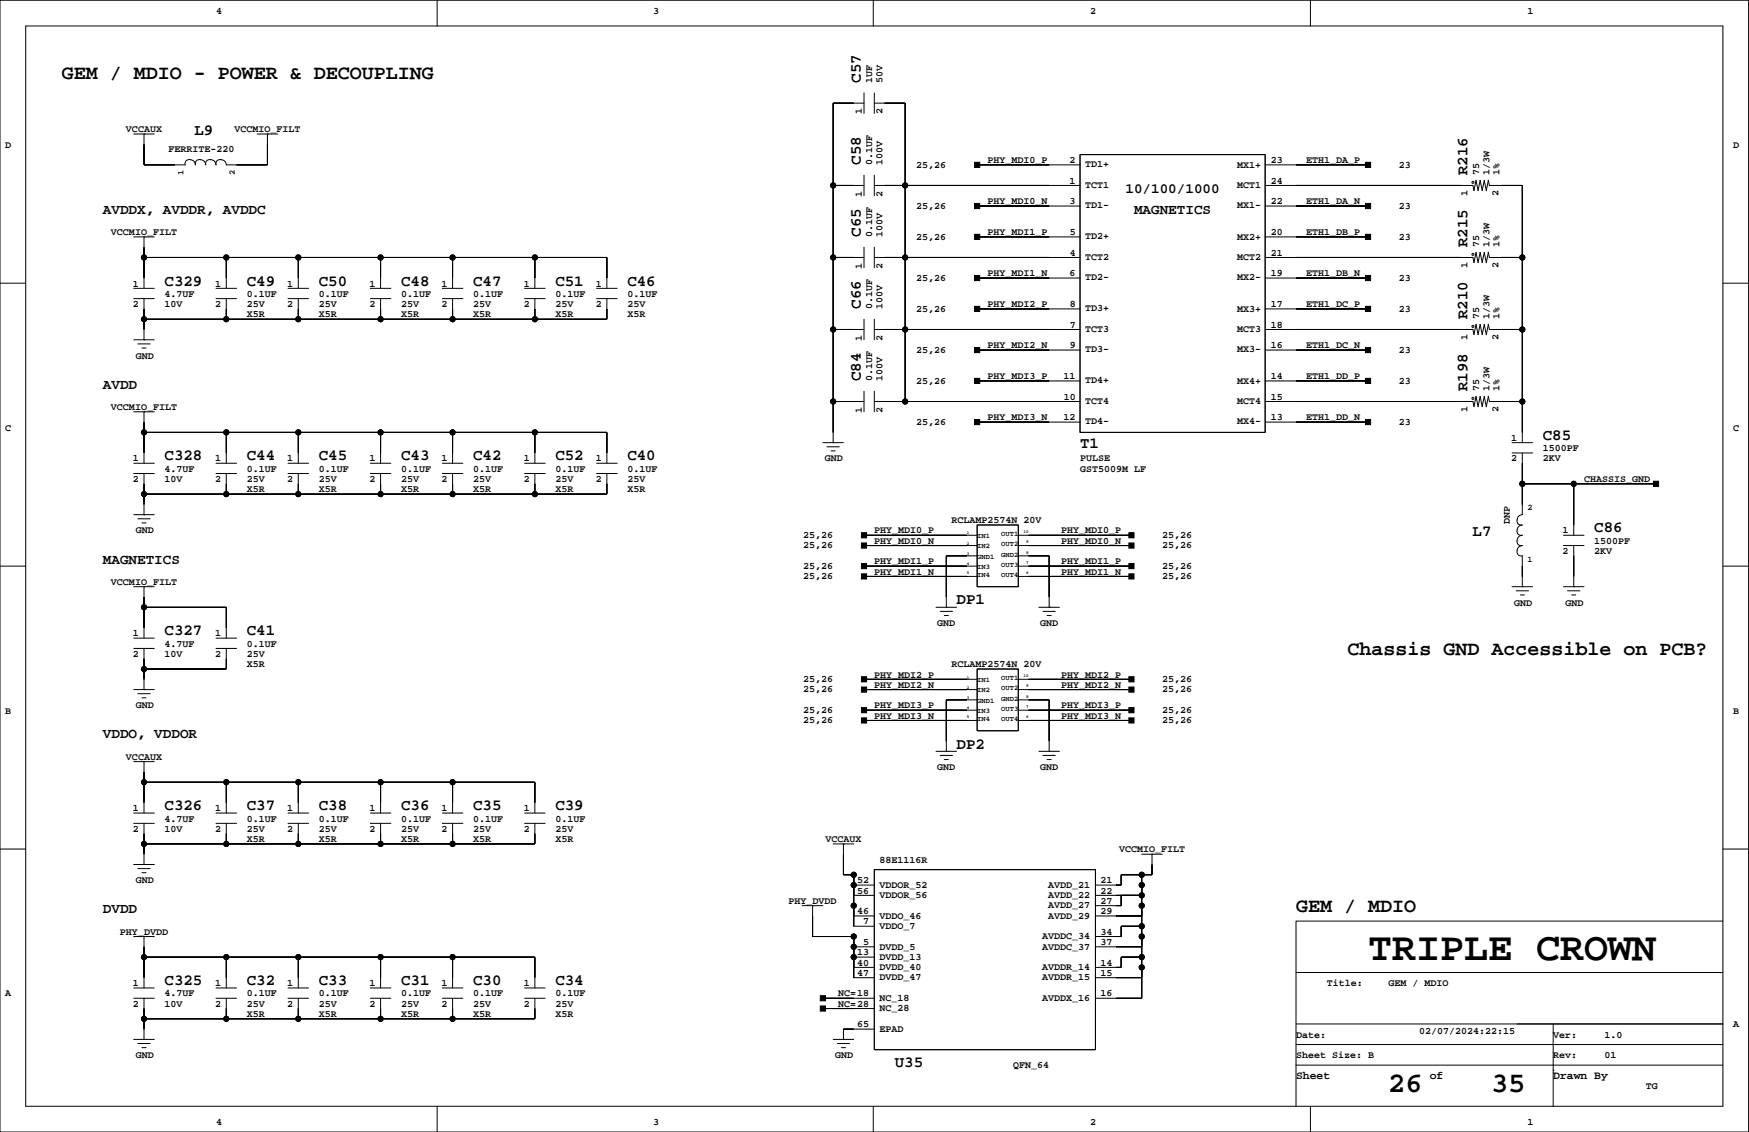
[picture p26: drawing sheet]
<svg xmlns="http://www.w3.org/2000/svg" width="432mm" height="279mm" viewBox="0 0 432 279" stroke-linecap="round" stroke-linejoin="round" font-family="sans-serif">
<defs><g id="words">
<text font-size="9.9" x="337.7" y="237">TRIPLE CROWN</text>
<g font-size="7.1">
<text x="342.7" y="269.5">26</text>
<text x="368.1" y="269.5">35</text>
</g>
<g font-size="4.9">
<text x="15.2" y="19.5">GEM / MDIO - POWER &amp; DECOUPLING</text>
<text x="332.7" y="161.7">Chassis GND Accessible on PCB?</text>
<text x="320" y="225.2">GEM / MDIO</text>
</g>
<g font-size="3.9">
<text x="212.5" y="20.4" transform="rotate(-90 212.5 20.4)">C57</text>
<text x="48" y="33.4">L9</text>
<text x="212.5" y="40.7" transform="rotate(-90 212.5 40.7)">C58</text>
<text x="362.3" y="43.2" transform="rotate(-90 362.3 43.2)">R216</text>
<text x="212.5" y="58.5" transform="rotate(-90 212.5 58.5)">C65</text>
<text x="362.3" y="61" transform="rotate(-90 362.3 61)">R215</text>
<text x="40.6" y="70.5">C329</text>
<text x="60.9" y="70.5">C49</text>
<text x="78.7" y="70.5">C50</text>
<text x="99" y="70.5">C48</text>
<text x="116.8" y="70.5">C47</text>
<text x="137.1" y="70.5">C51</text>
<text x="154.9" y="70.5">C46</text>
<text x="212.5" y="76.2" transform="rotate(-90 212.5 76.2)">C66</text>
<text x="362.3" y="78.8" transform="rotate(-90 362.3 78.8)">R210</text>
<text x="212.5" y="94" transform="rotate(-90 212.5 94)">C84</text>
<text x="362.3" y="96.6" transform="rotate(-90 362.3 96.6)">R198</text>
<text x="40.6" y="113.6">C328</text>
<text x="60.9" y="113.6">C44</text>
<text x="78.7" y="113.6">C45</text>
<text x="99" y="113.6">C43</text>
<text x="116.8" y="113.6">C42</text>
<text x="137.1" y="113.6">C52</text>
<text x="154.9" y="113.6">C40</text>
<text x="266.6" y="110.6">T1</text>
<text x="380.9" y="108.6">C85</text>
<text x="393.6" y="131.4">C86</text>
<text x="363.6" y="132.3">L7</text>
<text x="236.2" y="149.2">DP1</text>
<text x="40.6" y="156.8">C327</text>
<text x="60.9" y="156.8">C41</text>
<text x="236.2" y="184.8">DP2</text>
<text x="40.6" y="200">C326</text>
<text x="60.9" y="200">C37</text>
<text x="78.7" y="200">C38</text>
<text x="99" y="200">C36</text>
<text x="116.8" y="200">C35</text>
<text x="137.1" y="200">C39</text>
<text x="40.6" y="243.2">C325</text>
<text x="60.9" y="243.2">C32</text>
<text x="78.7" y="243.2">C33</text>
<text x="99" y="243.2">C31</text>
<text x="116.8" y="243.2">C30</text>
<text x="137.1" y="243.2">C34</text>
<text x="220.9" y="263.5">U35</text>
</g>
<g font-size="3.5">
<text x="277.9" y="47.7">10/100/1000</text>
<text x="25.4" y="52.8">AVDDX, AVDDR, AVDDC</text>
<text x="280" y="52.8">MAGNETICS</text>
<text x="25.4" y="95.9">AVDD</text>
<text x="25.4" y="139.1">MAGNETICS</text>
<text x="25.4" y="182.3">VDDO, VDDOR</text>
<text x="25.4" y="225.4">DVDD</text>
</g>
<g font-size="2.8">
<text x="320" y="266.2">Sheet</text>
<text x="353" y="266.2">of</text>
<text x="383.5" y="266.2">Drawn By</text>
</g>
<g font-size="2.5">
<text x="53.3" y="3.4">4</text>
<text x="161.3" y="3.4">3</text>
<text x="269.2" y="3.4">2</text>
<text x="377.1" y="3.4">1</text>
<text x="215.3" y="20.4" transform="rotate(-90 215.3 20.4)">1UF</text>
<text x="217.9" y="20.4" transform="rotate(-90 217.9 20.4)">50V</text>
<text x="212.8" y="28.2" transform="rotate(-90 212.8 28.2)">1</text>
<text x="217.9" y="28.2" transform="rotate(-90 217.9 28.2)">2</text>
<text x="31.1" y="32.6">VCCAUX</text>
<text x="57.9" y="32.6">VCCMIO_FILT</text>
<text x="1.3" y="36.4">D</text>
<text x="41.6" y="37.6">FERRITE-220</text>
<text x="215.3" y="40.7" transform="rotate(-90 215.3 40.7)">0.1UF</text>
<text x="217.9" y="40.7" transform="rotate(-90 217.9 40.7)">100V</text>
<text x="226.2" y="41.4">25,26</text>
<text x="243.8" y="40.3">PHY_MDI0_P</text>
<text x="264.1" y="40.3">2</text>
<text x="267.9" y="41.3">TD1+</text>
<text x="305.5" y="41.4">MX1+</text>
<text x="313.7" y="40.3">23</text>
<text x="322.5" y="40.3">ETH1_DA_P</text>
<text x="345.4" y="41.4">23</text>
<text x="427.9" y="36.4">D</text>
<text x="264.1" y="45.3">1</text>
<text x="267.9" y="46.3">TCT1</text>
<text x="305.5" y="46.5">MCT1</text>
<text x="313.7" y="45.3">24</text>
<text x="365.2" y="43.2" transform="rotate(-90 365.2 43.2)">75</text>
<text x="367.7" y="43.2" transform="rotate(-90 367.7 43.2)">1/3W</text>
<text x="370.2" y="43.2" transform="rotate(-90 370.2 43.2)">1%</text>
<text x="212.8" y="48.5" transform="rotate(-90 212.8 48.5)">1</text>
<text x="217.9" y="48.5" transform="rotate(-90 217.9 48.5)">2</text>
<text x="226.2" y="51.5">25,26</text>
<text x="243.8" y="50.4">PHY_MDI0_N</text>
<text x="264.1" y="50.4">3</text>
<text x="267.9" y="51.4">TD1-</text>
<text x="305.5" y="51.4">MX1-</text>
<text x="313.7" y="50.4">22</text>
<text x="322.5" y="50.4">ETH1_DA_N</text>
<text x="345.4" y="51.5">23</text>
<text x="362.3" y="48.3" transform="rotate(-90 362.3 48.3)">1</text>
<text x="369.9" y="48.3" transform="rotate(-90 369.9 48.3)">2</text>
<text x="27.4" y="58">VCCMIO_FILT</text>
<text x="215.3" y="58.5" transform="rotate(-90 215.3 58.5)">0.1UF</text>
<text x="217.9" y="58.5" transform="rotate(-90 217.9 58.5)">100V</text>
<text x="226.2" y="59.2">25,26</text>
<text x="243.8" y="58">PHY_MDI1_P</text>
<text x="264.1" y="58">5</text>
<text x="267.9" y="59">TD2+</text>
<text x="305.5" y="59.2">MX2+</text>
<text x="313.7" y="58">20</text>
<text x="322.5" y="58">ETH1_DB_P</text>
<text x="345.4" y="59.2">23</text>
<text x="264.1" y="63.1">4</text>
<text x="267.9" y="64.1">TCT2</text>
<text x="305.5" y="64.2">MCT2</text>
<text x="313.7" y="63.1">21</text>
<text x="365.2" y="61" transform="rotate(-90 365.2 61)">75</text>
<text x="367.7" y="61" transform="rotate(-90 367.7 61)">1/3W</text>
<text x="370.2" y="61" transform="rotate(-90 370.2 61)">1%</text>
<text x="32.8" y="70.7">1</text>
<text x="53.1" y="70.7">1</text>
<text x="70.9" y="70.7">1</text>
<text x="91.2" y="70.7">1</text>
<text x="109" y="70.7">1</text>
<text x="129.3" y="70.7">1</text>
<text x="147.1" y="70.7">1</text>
<text x="212.8" y="66.3" transform="rotate(-90 212.8 66.3)">1</text>
<text x="217.9" y="66.3" transform="rotate(-90 217.9 66.3)">2</text>
<text x="226.2" y="69.3">25,26</text>
<text x="243.8" y="68.2">PHY_MDI1_N</text>
<text x="264.1" y="68.2">6</text>
<text x="267.9" y="69.2">TD2-</text>
<text x="305.5" y="69.2">MX2-</text>
<text x="313.7" y="68.2">19</text>
<text x="322.5" y="68.2">ETH1_DB_N</text>
<text x="345.4" y="69.3">23</text>
<text x="362.3" y="66.1" transform="rotate(-90 362.3 66.1)">1</text>
<text x="369.9" y="66.1" transform="rotate(-90 369.9 66.1)">2</text>
<text x="32.8" y="75.8">2</text>
<text x="40.6" y="73.3">4.7UF</text>
<text x="40.6" y="75.8">10V</text>
<text x="53.1" y="75.8">2</text>
<text x="60.9" y="73.3">0.1UF</text>
<text x="60.9" y="75.8">25V</text>
<text x="70.9" y="75.8">2</text>
<text x="78.7" y="73.3">0.1UF</text>
<text x="78.7" y="75.8">25V</text>
<text x="91.2" y="75.8">2</text>
<text x="99" y="73.3">0.1UF</text>
<text x="99" y="75.8">25V</text>
<text x="109" y="75.8">2</text>
<text x="116.8" y="73.3">0.1UF</text>
<text x="116.8" y="75.8">25V</text>
<text x="129.3" y="75.8">2</text>
<text x="137.1" y="73.3">0.1UF</text>
<text x="137.1" y="75.8">25V</text>
<text x="147.1" y="75.8">2</text>
<text x="154.9" y="73.3">0.1UF</text>
<text x="154.9" y="75.8">25V</text>
<text x="215.3" y="76.2" transform="rotate(-90 215.3 76.2)">0.1UF</text>
<text x="217.9" y="76.2" transform="rotate(-90 217.9 76.2)">100V</text>
<text x="226.2" y="76.9">25,26</text>
<text x="243.8" y="75.8">PHY_MDI2_P</text>
<text x="264.1" y="75.8">8</text>
<text x="267.9" y="76.8">TD3+</text>
<text x="305.5" y="76.9">MX3+</text>
<text x="313.7" y="75.8">17</text>
<text x="322.5" y="75.8">ETH1_DC_P</text>
<text x="345.4" y="76.9">23</text>
<text x="60.9" y="78.3">X5R</text>
<text x="78.7" y="78.3">X5R</text>
<text x="99" y="78.3">X5R</text>
<text x="116.8" y="78.3">X5R</text>
<text x="137.1" y="78.3">X5R</text>
<text x="154.9" y="78.3">X5R</text>
<text x="264.1" y="80.9">7</text>
<text x="267.9" y="81.9">TCT3</text>
<text x="305.5" y="82">MCT3</text>
<text x="313.7" y="80.9">18</text>
<text x="362.3" y="83.9" transform="rotate(-90 362.3 83.9)">1</text>
<text x="365.2" y="78.8" transform="rotate(-90 365.2 78.8)">75</text>
<text x="367.7" y="78.8" transform="rotate(-90 367.7 78.8)">1/3W</text>
<text x="369.9" y="83.9" transform="rotate(-90 369.9 83.9)">2</text>
<text x="370.2" y="78.8" transform="rotate(-90 370.2 78.8)">1%</text>
<text x="33.5" y="88.5">GND</text>
<text x="212.8" y="84.1" transform="rotate(-90 212.8 84.1)">1</text>
<text x="217.9" y="84.1" transform="rotate(-90 217.9 84.1)">2</text>
<text x="226.2" y="87.1">25,26</text>
<text x="243.8" y="86">PHY_MDI2_N</text>
<text x="264.1" y="86">9</text>
<text x="267.9" y="87">TD3-</text>
<text x="305.5" y="87">MX3-</text>
<text x="313.7" y="86">16</text>
<text x="322.5" y="86">ETH1_DC_N</text>
<text x="345.4" y="87.1">23</text>
<text x="215.3" y="94" transform="rotate(-90 215.3 94)">0.1UF</text>
<text x="217.9" y="94" transform="rotate(-90 217.9 94)">100V</text>
<text x="226.2" y="94.7">25,26</text>
<text x="243.8" y="93.6">PHY_MDI3_P</text>
<text x="262.6" y="93.6">11</text>
<text x="267.9" y="94.6">TD4+</text>
<text x="305.5" y="94.7">MX4+</text>
<text x="313.7" y="93.6">14</text>
<text x="322.5" y="93.6">ETH1_DD_P</text>
<text x="345.4" y="94.7">23</text>
<text x="27.4" y="101.2">VCCMIO_FILT</text>
<text x="212.8" y="101.9" transform="rotate(-90 212.8 101.9)">1</text>
<text x="217.9" y="101.9" transform="rotate(-90 217.9 101.9)">2</text>
<text x="262.6" y="98.7">10</text>
<text x="267.9" y="99.7">TCT4</text>
<text x="305.5" y="99.8">MCT4</text>
<text x="313.7" y="98.7">15</text>
<text x="362.3" y="101.6" transform="rotate(-90 362.3 101.6)">1</text>
<text x="365.2" y="96.6" transform="rotate(-90 365.2 96.6)">75</text>
<text x="367.7" y="96.6" transform="rotate(-90 367.7 96.6)">1/3W</text>
<text x="369.9" y="101.6" transform="rotate(-90 369.9 101.6)">2</text>
<text x="370.2" y="96.6" transform="rotate(-90 370.2 96.6)">1%</text>
<text x="1.3" y="106.3">C</text>
<text x="226.2" y="104.9">25,26</text>
<text x="243.8" y="103.7">PHY_MDI3_N</text>
<text x="262.6" y="103.7">12</text>
<text x="267.9" y="104.8">TD4-</text>
<text x="305.5" y="104.7">MX4-</text>
<text x="313.7" y="103.7">13</text>
<text x="322.5" y="103.7">ETH1_DD_N</text>
<text x="345.4" y="104.9">23</text>
<text x="427.9" y="106.3">C</text>
<text x="32.8" y="113.9">1</text>
<text x="53.1" y="113.9">1</text>
<text x="70.9" y="113.9">1</text>
<text x="91.2" y="113.9">1</text>
<text x="109" y="113.9">1</text>
<text x="129.3" y="113.9">1</text>
<text x="147.1" y="113.9">1</text>
<text x="203.7" y="113.9">GND</text>
<text x="266.6" y="113.9">PULSE</text>
<text x="373.1" y="113.9">2</text>
<text x="373.1" y="108.8">1</text>
<text x="380.9" y="111.4">1500PF</text>
<text x="380.9" y="113.9">2KV</text>
<text x="32.8" y="119">2</text>
<text x="40.6" y="116.4">4.7UF</text>
<text x="40.6" y="119">10V</text>
<text x="53.1" y="119">2</text>
<text x="60.9" y="116.4">0.1UF</text>
<text x="60.9" y="119">25V</text>
<text x="70.9" y="119">2</text>
<text x="78.7" y="116.4">0.1UF</text>
<text x="78.7" y="119">25V</text>
<text x="91.2" y="119">2</text>
<text x="99" y="116.4">0.1UF</text>
<text x="99" y="119">25V</text>
<text x="109" y="119">2</text>
<text x="116.8" y="116.4">0.1UF</text>
<text x="116.8" y="119">25V</text>
<text x="129.3" y="119">2</text>
<text x="137.1" y="116.4">0.1UF</text>
<text x="137.1" y="119">25V</text>
<text x="147.1" y="119">2</text>
<text x="154.9" y="116.4">0.1UF</text>
<text x="154.9" y="119">25V</text>
<text x="266.6" y="116.4">GST5009M LF</text>
<text x="391.1" y="119">CHASSIS_GND</text>
<text x="60.9" y="121.5">X5R</text>
<text x="78.7" y="121.5">X5R</text>
<text x="99" y="121.5">X5R</text>
<text x="116.8" y="121.5">X5R</text>
<text x="137.1" y="121.5">X5R</text>
<text x="154.9" y="121.5">X5R</text>
<text x="33.5" y="131.7">GND</text>
<text x="215.9" y="131.7">PHY_MDI0_P</text>
<text x="234.9" y="129.1">RCLAMP2574N 20V</text>
<text x="262" y="131.7">PHY_MDI0_P</text>
<text x="372.7" y="129.4" transform="rotate(-90 372.7 129.4)">DNP</text>
<text x="385.8" y="131.7">1</text>
<text x="198.3" y="135.3">25,26</text>
<text x="198.3" y="132.8">25,26</text>
<text x="215.9" y="134.2">PHY_MDI0_N</text>
<text x="262" y="134.2">PHY_MDI0_N</text>
<text x="287" y="135.3">25,26</text>
<text x="287" y="132.8">25,26</text>
<text x="385.8" y="136.8">2</text>
<text x="393.6" y="134.2">1500PF</text>
<text x="393.6" y="136.8">2KV</text>
<text x="198.3" y="143">25,26</text>
<text x="198.3" y="140.4">25,26</text>
<text x="215.9" y="141.8">PHY_MDI1_N</text>
<text x="215.9" y="139.3">PHY_MDI1_P</text>
<text x="262" y="141.8">PHY_MDI1_N</text>
<text x="262" y="139.3">PHY_MDI1_P</text>
<text x="287" y="143">25,26</text>
<text x="287" y="140.4">25,26</text>
<text x="27.4" y="144.4">VCCMIO_FILT</text>
<text x="373.8" y="149.4">GND</text>
<text x="386.5" y="149.4">GND</text>
<text x="231.4" y="154.5">GND</text>
<text x="256.8" y="154.5">GND</text>
<text x="32.8" y="157.1">1</text>
<text x="40.6" y="159.6">4.7UF</text>
<text x="53.1" y="157.1">1</text>
<text x="60.9" y="159.6">0.1UF</text>
<text x="32.8" y="162.1">2</text>
<text x="40.6" y="162.1">10V</text>
<text x="53.1" y="162.1">2</text>
<text x="60.9" y="164.7">X5R</text>
<text x="60.9" y="162.1">25V</text>
<text x="215.9" y="167.2">PHY_MDI2_P</text>
<text x="234.9" y="164.7">RCLAMP2574N 20V</text>
<text x="262" y="167.2">PHY_MDI2_P</text>
<text x="198.3" y="170.9">25,26</text>
<text x="198.3" y="168.4">25,26</text>
<text x="215.9" y="169.8">PHY_MDI2_N</text>
<text x="262" y="169.8">PHY_MDI2_N</text>
<text x="287" y="170.9">25,26</text>
<text x="287" y="168.4">25,26</text>
<text x="1.3" y="176.1">B</text>
<text x="33.5" y="174.8">GND</text>
<text x="198.3" y="178.5">25,26</text>
<text x="198.3" y="176">25,26</text>
<text x="215.9" y="177.4">PHY_MDI3_N</text>
<text x="215.9" y="174.8">PHY_MDI3_P</text>
<text x="262" y="177.4">PHY_MDI3_N</text>
<text x="262" y="174.8">PHY_MDI3_P</text>
<text x="287" y="178.5">25,26</text>
<text x="287" y="176">25,26</text>
<text x="427.9" y="176.1">B</text>
<text x="31.1" y="187.5">VCCAUX</text>
<text x="231.4" y="190.1">GND</text>
<text x="256.8" y="190.1">GND</text>
<text x="32.8" y="200.2">1</text>
<text x="40.6" y="202.8">4.7UF</text>
<text x="53.1" y="200.2">1</text>
<text x="60.9" y="202.8">0.1UF</text>
<text x="70.9" y="200.2">1</text>
<text x="78.7" y="202.8">0.1UF</text>
<text x="91.2" y="200.2">1</text>
<text x="99" y="202.8">0.1UF</text>
<text x="109" y="200.2">1</text>
<text x="116.8" y="202.8">0.1UF</text>
<text x="129.3" y="200.2">1</text>
<text x="137.1" y="202.8">0.1UF</text>
<text x="32.8" y="205.3">2</text>
<text x="40.6" y="205.3">10V</text>
<text x="53.1" y="205.3">2</text>
<text x="60.9" y="207.9">X5R</text>
<text x="60.9" y="205.3">25V</text>
<text x="70.9" y="205.3">2</text>
<text x="78.7" y="207.9">X5R</text>
<text x="78.7" y="205.3">25V</text>
<text x="91.2" y="205.3">2</text>
<text x="99" y="207.9">X5R</text>
<text x="99" y="205.3">25V</text>
<text x="109" y="205.3">2</text>
<text x="116.8" y="207.9">X5R</text>
<text x="116.8" y="205.3">25V</text>
<text x="129.3" y="205.3">2</text>
<text x="137.1" y="207.9">X5R</text>
<text x="137.1" y="205.3">25V</text>
<text x="203.8" y="207.9">VCCAUX</text>
<text x="217.1" y="212.9">88E1116R</text>
<text x="276.3" y="210.4">VCCMIO_FILT</text>
<text x="33.5" y="218">GND</text>
<text x="211.6" y="218">52</text>
<text x="211.6" y="220.6">56</text>
<text x="217.1" y="219.1">VDDOR_52</text>
<text x="217.1" y="221.7">VDDOR_56</text>
<text x="258.8" y="219.1">AVDD_21</text>
<text x="258.8" y="221.7">AVDD_22</text>
<text x="271.7" y="220.6">22</text>
<text x="271.7" y="218">21</text>
<text x="194.7" y="223.1">PHY_DVDD</text>
<text x="211.6" y="225.6">46</text>
<text x="217.1" y="226.8">VDDO_46</text>
<text x="258.8" y="226.8">AVDD_29</text>
<text x="258.8" y="224.2">AVDD_27</text>
<text x="271.7" y="223.1">27</text>
<text x="271.7" y="225.6">29</text>
<text x="29.6" y="230.7">PHY_DVDD</text>
<text x="213.1" y="228.2">7</text>
<text x="213.1" y="233.3">5</text>
<text x="217.1" y="229.3">VDDO_7</text>
<text x="257.3" y="231.8">AVDDC_34</text>
<text x="271.7" y="233.3">37</text>
<text x="271.7" y="230.7">34</text>
<text x="211.6" y="238.3">40</text>
<text x="211.6" y="235.8">13</text>
<text x="217.1" y="234.4">DVDD_5</text>
<text x="217.1" y="236.9">DVDD_13</text>
<text x="217.1" y="239.5">DVDD_40</text>
<text x="257.3" y="234.4">AVDDC_37</text>
<text x="257.3" y="239.5">AVDDR_14</text>
<text x="271.7" y="238.3">14</text>
<text x="1.3" y="245.9">A</text>
<text x="32.8" y="243.4">1</text>
<text x="40.6" y="245.9">4.7UF</text>
<text x="53.1" y="243.4">1</text>
<text x="60.9" y="245.9">0.1UF</text>
<text x="70.9" y="243.4">1</text>
<text x="78.7" y="245.9">0.1UF</text>
<text x="91.2" y="243.4">1</text>
<text x="99" y="245.9">0.1UF</text>
<text x="109" y="243.4">1</text>
<text x="116.8" y="245.9">0.1UF</text>
<text x="129.3" y="243.4">1</text>
<text x="137.1" y="245.9">0.1UF</text>
<text x="207" y="245.9">NC=18</text>
<text x="211.6" y="240.9">47</text>
<text x="217.1" y="242">DVDD_47</text>
<text x="257.3" y="242">AVDDR_15</text>
<text x="271.7" y="245.9">16</text>
<text x="271.7" y="240.9">15</text>
<text x="327.6" y="243.4">Title:</text>
<text x="342.8" y="243.4">GEM / MDIO</text>
<text x="32.8" y="248.5">2</text>
<text x="40.6" y="248.5">10V</text>
<text x="53.1" y="248.5">2</text>
<text x="60.9" y="251">X5R</text>
<text x="60.9" y="248.5">25V</text>
<text x="70.9" y="248.5">2</text>
<text x="78.7" y="251">X5R</text>
<text x="78.7" y="248.5">25V</text>
<text x="91.2" y="248.5">2</text>
<text x="99" y="251">X5R</text>
<text x="99" y="248.5">25V</text>
<text x="109" y="248.5">2</text>
<text x="116.8" y="251">X5R</text>
<text x="116.8" y="248.5">25V</text>
<text x="129.3" y="248.5">2</text>
<text x="137.1" y="251">X5R</text>
<text x="137.1" y="248.5">25V</text>
<text x="207" y="248.5">NC=28</text>
<text x="217.1" y="249.6">NC_28</text>
<text x="217.1" y="247.1">NC_18</text>
<text x="257.3" y="247.1">AVDDX_16</text>
<text x="211.6" y="253.6">65</text>
<text x="217.1" y="254.7">EPAD</text>
<text x="320" y="256.1">Date:</text>
<text x="350.4" y="255.1">02/07/2024:22:15</text>
<text x="383.5" y="256.1">Ver:</text>
<text x="396.1" y="256.1">1.0</text>
<text x="427.9" y="253.6">A</text>
<text x="33.5" y="261.2">GND</text>
<text x="206.2" y="261.2">GND</text>
<text x="250.1" y="263.7">QFN_64</text>
<text x="320" y="261.2">Sheet Size: B</text>
<text x="383.5" y="261.2">Rev:</text>
<text x="396.1" y="261.2">01</text>
<text x="406.3" y="268.8">TG</text>
<text x="53.3" y="277.7">4</text>
<text x="161.3" y="277.7">3</text>
<text x="269.2" y="277.7">2</text>
<text x="377.1" y="277.7">1</text>
</g>
<g font-size="2.1">
<text x="45.3" y="43.2" transform="rotate(-90 45.3 43.2)">1</text>
<text x="58" y="43.2" transform="rotate(-90 58 43.2)">2</text>
<text x="377.1" y="126">2</text>
<text x="377.1" y="138.7">1</text>
</g>
<g font-size="1.8">
<text x="241.2" y="132.8">IN1</text>
<text x="241.2" y="135.4">IN2</text>
<text x="241.2" y="137.9">GND1</text>
<text x="247.2" y="137.4">GND2</text>
<text x="247.2" y="134.9">OUT2</text>
<text x="247.2" y="132.3">OUT1</text>
<text x="241.2" y="140.4">IN3</text>
<text x="241.2" y="142.5">IN4</text>
<text x="247.2" y="142.5">OUT4</text>
<text x="247.2" y="140">OUT3</text>
<text x="247.2" y="167.9">OUT1</text>
<text x="241.2" y="168.4">IN1</text>
<text x="241.2" y="170.9">IN2</text>
<text x="241.2" y="173.4">GND1</text>
<text x="247.2" y="173">GND2</text>
<text x="247.2" y="170.4">OUT2</text>
<text x="241.2" y="176">IN3</text>
<text x="241.2" y="178">IN4</text>
<text x="247.2" y="178">OUT4</text>
<text x="247.2" y="175.5">OUT3</text>
</g>
<g font-size="1.1">
<text x="238.7" y="131.9">1</text>
<text x="252.7" y="131.6">10</text>
<text x="238.7" y="137">3</text>
<text x="238.7" y="134.5">2</text>
<text x="253.3" y="134.1">9</text>
<text x="253.3" y="136.7">8</text>
<text x="238.7" y="141.7">5</text>
<text x="238.7" y="139.5">4</text>
<text x="253.3" y="139.2">7</text>
<text x="253.3" y="141.7">6</text>
<text x="238.7" y="167.5">1</text>
<text x="252.7" y="167.1">10</text>
<text x="238.7" y="172.6">3</text>
<text x="238.7" y="170">2</text>
<text x="253.3" y="169.7">9</text>
<text x="253.3" y="172.2">8</text>
<text x="238.7" y="177.3">5</text>
<text x="238.7" y="175.1">4</text>
<text x="253.3" y="174.8">7</text>
<text x="253.3" y="177.3">6</text>
</g>
</g></defs>
<g fill="none" stroke="#000" stroke-width=".25">
<path d="M0 .1h431.7v279.3h-431.7zM6.3 6.4h419.1v266.7h-419.1zM107.9 .1v6.3M215.6 .1v6.3M323.5 .1v6.3M33 33.1h5.1M35.6 33.1v7.6h10.1a1.11 1.11 0 0 1 .4-1.2 1.11 1.11 0 0 1 1.3 0 1.27 1.27 0 0 1 .8 1.2 1.11 1.11 0 0 1 .5-1.2 1.11 1.11 0 0 1 1.2 0 1.27 1.27 0 0 1 .9 1.2 1.11 1.11 0 0 1 .4-1.2 1.11 1.11 0 0 1 1.3 0 1.27 1.27 0 0 1 .8 1.2 1.11 1.11 0 0 1 .5-1.2 1.11 1.11 0 0 1 1.2 0 1.27 1.27 0 0 1 .9 1.2h10.1v-7.6M35.6 33.1h.1M63.5 33.1h5.1M66 33.1h.1M213.3 22.9v5.1M213.3 25.5h-7.6v83.8"/>
<path d="M215.9 22.9v5.1M215.9 25.5h7.6v73.6M266.6 38.2h45.7v68.5h-45.7zM33 58.5h5.1M35.6 58.5h.1M35.6 58.5v12.7M205.7 45.8h7.6M213.3 43.2v5.1M215.9 43.2v5.1M215.9 45.8h50.7M241.2 40.7h25.4M241.2 58.5h25.4"/>
<path d="M241.2 50.9h25.4M312.3 40.7h25.4M312.3 58.5h25.4M312.3 50.9h25.4M312.3 45.8h51.3l.3 1.2 .5-2.5 .5 2.5 .5-2.5 .5 2.5 .5-2.5 .5 2.5 .6-2.5 .2 1.3h8.1v63.5M0 69.9h6.3M33 73.7h5.1M33 71.2h5.1M35.6 73.7v10.2M35.6 63.5h114.2v7.7M53.3 73.7h5.1M53.3 71.2h5.1"/>
<path d="M55.9 63.5v7.7M55.9 73.7v5.1M71.1 73.7h5.1M71.1 71.2h5.1M73.6 63.5v7.7M73.6 73.7v5.1M91.4 73.7h5.1M91.4 71.2h5.1M94 63.5v7.7M94 73.7v5.1M109.2 73.7h5.1M109.2 71.2h5.1"/>
<path d="M111.7 63.5v7.7M111.7 73.7v5.1M129.5 73.7h5.1M129.5 71.2h5.1M132.1 63.5v7.7M132.1 73.7v5.1M147.3 73.7h5.1M147.3 71.2h5.1M149.8 73.7v5.1h-114.2M205.7 63.5h7.6M213.3 61v5.1M213.3 78.8v5.1"/>
<path d="M215.9 63.5h50.7M215.9 61v5.1M215.9 78.8v5.1M241.2 76.2h25.4M241.2 68.6h25.4M312.3 63.5h51.3l.3 1.3 .5-2.5 .5 2.5 .5-2.5 .5 2.5 .5-2.5 .5 2.5 .6-2.5 .2 1.2h8.1M312.3 76.2h25.4M312.3 68.6h25.4M425.4 69.9h6.3M33 83.9h5.1M34 84.9h3.1M35 85.9h1.1"/>
<path d="M35.6 83.9h.1M205.7 81.3h7.6M205.7 99.1h7.6M213.3 96.6v5M215.9 96.6v5M215.9 81.3h50.7M215.9 99.1h50.7M241.2 86.4h25.4M241.2 94h25.4M312.3 86.4h25.4M312.3 94h25.4M312.3 81.3h51.3l.3 1.3 .5-2.5 .5 2.5 .5-2.5 .5 2.5 .5-2.5 .5 2.5 .6-2.5 .2 1.2h8.1"/>
<path d="M312.3 99.1h51.3l.3 1.3 .5-2.6 .5 2.6 .5-2.6 .5 2.6 .5-2.6 .5 2.6 .6-2.6 .2 1.3h8.1M33 101.6h5.1M33 116.9h5.1M33 114.3h5.1M35.6 101.6h.1M35.6 101.6v12.7M35.6 116.9v10.1M35.6 106.7h114.2v7.6M53.3 116.9h5.1M53.3 114.3h5.1M55.9 106.7v7.6M55.9 116.9v5.1"/>
<path d="M71.1 116.9h5.1M71.1 114.3h5.1M73.6 106.7v7.6M73.6 116.9v5.1M91.4 116.9h5.1M91.4 114.3h5.1M94 106.7v7.6M94 116.9v5.1M109.2 116.9h5.1M109.2 114.3h5.1M111.7 106.7v7.6M111.7 116.9v5.1"/>
<path d="M129.5 116.9h5.1M129.5 114.3h5.1M132.1 106.7v7.6M132.1 116.9v5.1M147.3 116.9h5.1M147.3 114.3h5.1M149.8 116.9v5.1h-114.2M203.2 109.3h5M204.2 110.3h3M205.2 111.3h1M205.7 109.3h.1M241.2 104.2h25.4"/>
<path d="M312.3 104.2h25.4M373.3 111.8h5.1M373.3 109.3h5.1M375.8 111.8v15.2a1.27 1.27 0 0 0-1.3 1.3 1.27 1.27 0 0 0 1.3 1.3 1.27 1.27 0 0 0-1.3 1.2 1.27 1.27 0 0 0 1.3 1.3 1.27 1.27 0 0 0-1.3 1.3 1.27 1.27 0 0 0 1.3 1.3 1.27 1.27 0 0 0-1.3 1.2 1.27 1.27 0 0 0 1.3 1.3v7.6M375.8 119.4h33M388.5 119.4v12.7M0 139.7h6.3M33 127h5.1M34 128.1h3.1M35 129.1h1.1M35.6 127h.1M213.3 139.7h27.9"/>
<path d="M213.3 132.1h27.9M213.3 134.7h27.9M241.2 129.6h10.2v15.2h-10.2zM241.2 137.2h-7.6v12.7M251.4 139.7h27.9M251.4 132.1h27.9M251.4 134.7h27.9M251.4 137.2h7.6v12.7M386 132.1h5.1M386 134.7h5.1M388.5 134.7v10.1M425.4 139.7h6.3"/>
<path d="M33 144.8h5.1M33 157.5h5.1M35.6 144.8h.1M35.6 144.8v12.7M35.6 149.9h20.3v7.6M53.3 157.5h5.1M213.3 142.3h27.9M231.1 149.9h5.1M232.1 150.9h3.1M233.1 151.9h1M233.6 149.9h.1M251.4 142.3h27.9"/>
<path d="M256.5 149.9h5.1M257.5 150.9h3M258.5 151.9h1M259 149.9h.1M373.3 144.8h5.1M374.3 145.8h3.1M375.3 146.8h1M375.8 144.8h.1M386 144.8h5.1M387 145.8h3.1M388 146.8h1M388.5 144.8h.1"/>
<path d="M33 170.2h5.1M33 160h5.1M34 171.2h3.1M35 172.2h1.1M35.6 170.2h.1M35.6 160v10.2M53.3 160h5.1M55.9 160v5.1h-20.3M213.3 170.2h27.9M213.3 177.8h27.9M213.3 175.3h27.9M213.3 167.7h27.9"/>
<path d="M241.2 165.1h10.2v15.3h-10.2zM241.2 172.7h-7.6v12.7M251.4 170.2h27.9M251.4 172.7h7.6v12.7M251.4 177.8h27.9M251.4 175.3h27.9M251.4 167.7h27.9M33 188h5.1M35.6 188h.1M35.6 188v12.7M35.6 193.1h96.5v7.6M55.9 193.1v7.6"/>
<path d="M73.6 193.1v7.6M94 193.1v7.6M111.7 193.1v7.6M231.1 185.4h5.1M232.1 186.5h3.1M233.1 187.5h1M233.6 185.4h.1M256.5 185.4h5.1M257.5 186.5h3M258.5 187.5h1M259 185.4h.1M0 209.6h6.3"/>
<path d="M33 213.4h5.1M33 203.2h5.1M33 200.7h5.1M34 214.4h3.1M35 215.4h1.1M35.6 213.4h.1M35.6 203.2v10.2M53.3 203.2h5.1M53.3 200.7h5.1M55.9 203.2v5.1M71.1 203.2h5.1M71.1 200.7h5.1"/>
<path d="M73.6 203.2v5.1M91.4 203.2h5.1M91.4 200.7h5.1M94 203.2v5.1M109.2 203.2h5.1M109.2 200.7h5.1M111.7 203.2v5.1M129.5 203.2h5.1M129.5 200.7h5.1M132.1 203.2v5.1h-96.5M205.7 208.3h5.1M208.2 208.3h.1"/>
<path d="M208.2 208.3v7.6h2.6v12.7h5.1M210.8 218.5h5.1M215.9 214.6h54.5v44.5h-54.5zM281.9 210.8h5.1M281.9 215.9v30.5h-11.5M284.4 210.8h.1M284.4 210.8v5.1h-7.6v2.6h-6.4M425.4 209.6h6.3M33 231.2h5.1M35.6 231.2h.1M35.6 231.2v12.6M35.6 236.2h96.5v7.6"/>
<path d="M55.9 236.2v7.6M73.6 236.2v7.6M94 236.2v7.6M111.7 236.2v7.6M198.1 223.5h5.1M200.6 223.5h.1M200.6 223.5v7.7h10.2v10.1h5.1M210.8 221h5.1M210.8 226.1h5.1M210.8 233.7h5.1M210.8 238.8h5.1M210.8 236.2h5.1"/>
<path d="M270.4 221h11.5M270.4 226.1h11.5M270.4 233.7h11.5M276.8 221v2.5h-6.4M281.9 228.6h-5.1v2.6h-6.4M281.9 236.2h-5.1v2.6h-6.4M425.4 227.3h-105.4v35.6M33 256.5h5.1M33 246.4h5.1M33 243.8h5.1M34 257.6h3.1M35 258.6h1.1"/>
<path d="M35.6 256.5h.1M35.6 246.4v10.1M53.3 246.4h5.1M53.3 243.8h5.1M55.9 246.4v5.1M71.1 246.4h5.1M71.1 243.8h5.1M73.6 246.4v5.1M91.4 246.4h5.1M91.4 243.8h5.1M94 246.4v5.1M109.2 246.4h5.1"/>
<path d="M109.2 243.8h5.1M111.7 246.4v5.1M129.5 246.4h5.1M129.5 243.8h5.1M132.1 246.4v5.1h-96.5M203.2 246.4h12.7M203.2 248.9h12.7M205.7 256.5h5.1M206.7 257.6h3.1M207.7 258.6h1M208.2 256.5h.1M215.9 254h-7.7v2.5"/>
<path d="M270.4 241.3h11.5M320 257.8h105.4M320 252.7h105.4M320 240h105.4M383.5 252.7v20.4M107.9 273.1v6.3M215.6 273.1v6.3M320 262.9v10.2M320 262.9h105.4M323.5 273.1v6.3M383.5 264.2h.1"/>
<circle cx="205.7" cy="45.8" r=".63"/>
<circle cx="223.5" cy="45.8" r=".63"/>
<circle cx="363.6" cy="45" r=".25"/>
<circle cx="35.6" cy="78.8" r=".63"/>
<circle cx="35.6" cy="63.5" r=".63"/>
<circle cx="55.9" cy="78.8" r=".63"/>
<circle cx="55.9" cy="63.5" r=".63"/>
<circle cx="73.6" cy="78.8" r=".63"/>
<circle cx="73.6" cy="63.5" r=".63"/>
<circle cx="94" cy="78.8" r=".63"/>
<circle cx="94" cy="63.5" r=".63"/>
<circle cx="111.7" cy="78.8" r=".63"/>
<circle cx="111.7" cy="63.5" r=".63"/>
<circle cx="132" cy="78.8" r=".63"/>
<circle cx="132" cy="63.5" r=".63"/>
<circle cx="205.7" cy="63.5" r=".63"/>
<circle cx="223.5" cy="63.5" r=".63"/>
<circle cx="363.6" cy="62.8" r=".25"/>
<circle cx="375.8" cy="63.5" r=".63"/>
<circle cx="205.7" cy="81.3" r=".63"/>
<circle cx="205.7" cy="99.1" r=".63"/>
<circle cx="223.5" cy="81.3" r=".63"/>
<circle cx="223.5" cy="99.1" r=".63"/>
<circle cx="363.6" cy="98.3" r=".25"/>
<circle cx="363.6" cy="80.6" r=".25"/>
<circle cx="375.8" cy="99.1" r=".63"/>
<circle cx="375.8" cy="81.3" r=".63"/>
<circle cx="35.6" cy="106.7" r=".63"/>
<circle cx="55.9" cy="106.7" r=".63"/>
<circle cx="73.6" cy="106.7" r=".63"/>
<circle cx="94" cy="106.7" r=".63"/>
<circle cx="111.7" cy="106.7" r=".63"/>
<circle cx="132" cy="106.7" r=".63"/>
<circle cx="375.8" cy="119.4" r=".63"/>
<circle cx="388.5" cy="119.4" r=".63"/>
<circle cx="35.6" cy="122" r=".63"/>
<circle cx="55.9" cy="122" r=".63"/>
<circle cx="73.6" cy="122" r=".63"/>
<circle cx="94" cy="122" r=".63"/>
<circle cx="111.7" cy="122" r=".63"/>
<circle cx="132" cy="122" r=".63"/>
<circle cx="35.6" cy="149.9" r=".63"/>
<circle cx="35.6" cy="165.1" r=".63"/>
<circle cx="35.6" cy="193.1" r=".63"/>
<circle cx="55.9" cy="193.1" r=".63"/>
<circle cx="73.6" cy="193.1" r=".63"/>
<circle cx="94" cy="193.1" r=".63"/>
<circle cx="111.7" cy="193.1" r=".63"/>
<circle cx="35.6" cy="208.3" r=".63"/>
<circle cx="55.9" cy="208.3" r=".63"/>
<circle cx="73.6" cy="208.3" r=".63"/>
<circle cx="94" cy="208.3" r=".63"/>
<circle cx="111.7" cy="208.3" r=".63"/>
<circle cx="210.8" cy="215.9" r=".63"/>
<circle cx="210.8" cy="218.5" r=".63"/>
<circle cx="281.9" cy="215.9" r=".63"/>
<circle cx="281.9" cy="218.5" r=".63"/>
<circle cx="35.6" cy="236.2" r=".63"/>
<circle cx="55.9" cy="236.2" r=".63"/>
<circle cx="73.6" cy="236.2" r=".63"/>
<circle cx="94" cy="236.2" r=".63"/>
<circle cx="111.7" cy="236.2" r=".63"/>
<circle cx="210.8" cy="223.5" r=".63"/>
<circle cx="210.8" cy="236.2" r=".63"/>
<circle cx="210.8" cy="233.7" r=".63"/>
<circle cx="210.8" cy="231.2" r=".63"/>
<circle cx="281.9" cy="223.5" r=".63"/>
<circle cx="281.9" cy="221" r=".63"/>
<circle cx="281.9" cy="228.6" r=".63"/>
<circle cx="281.9" cy="236.2" r=".63"/>
<circle cx="281.9" cy="238.8" r=".63"/>
<circle cx="281.9" cy="231.2" r=".63"/>
<circle cx="35.6" cy="251.5" r=".63"/>
<circle cx="55.9" cy="251.5" r=".63"/>
<circle cx="73.6" cy="251.5" r=".63"/>
<circle cx="94" cy="251.5" r=".63"/>
<circle cx="111.7" cy="251.5" r=".63"/>
</g>
<g fill="#000" stroke="#000" stroke-width=".25">
<path d="M35.6 35.6v5.1z" fill-rule="evenodd"/>
<path d="M66 35.6v5.1z" fill-rule="evenodd"/>
<path d="M205.7 25.5v20.3z" fill-rule="evenodd"/>
<path d="M205.7 25.5h5.1z" fill-rule="evenodd"/>
<path d="M218.4 25.5h5.1z" fill-rule="evenodd"/>
<path d="M223.5 25.5v20.3z" fill-rule="evenodd"/>
<path d="M35.6 40.7h7.6z" fill-rule="evenodd"/>
<path d="M58.4 40.7h7.6z" fill-rule="evenodd"/>
<path d="M205.7 45.8v17.7z" fill-rule="evenodd"/>
<path d="M205.7 45.8h5.1z" fill-rule="evenodd"/>
<path d="M223.5 45.8v17.7z" fill-rule="evenodd"/>
<path d="M218.4 45.8h5.1z" fill-rule="evenodd"/>
<path d="M240.6 57.8h1.3v1.3h-1.3z" fill-rule="evenodd"/>
<path d="M240.6 50.2h1.3v1.3h-1.3z" fill-rule="evenodd"/>
<path d="M240.6 40.1h1.3v1.2h-1.3z" fill-rule="evenodd"/>
<path d="M241.2 58.5h17.8z" fill-rule="evenodd"/>
<path d="M241.2 50.9h17.8z" fill-rule="evenodd"/>
<path d="M241.2 40.7h17.8z" fill-rule="evenodd"/>
<path d="M223.5 45.8h35.5z" fill-rule="evenodd"/>
<path d="M337.1 57.8h1.3v1.3h-1.3z" fill-rule="evenodd"/>
<path d="M337.1 50.2h1.3v1.3h-1.3z" fill-rule="evenodd"/>
<path d="M337.1 40.1h1.3v1.2h-1.3z" fill-rule="evenodd"/>
<path d="M320 58.5h17.7z" fill-rule="evenodd"/>
<path d="M320 50.9h17.7z" fill-rule="evenodd"/>
<path d="M320 40.7h17.7z" fill-rule="evenodd"/>
<path d="M320 45.8h40.6z" fill-rule="evenodd"/>
<path d="M370.8 45.8h5z" fill-rule="evenodd"/>
<path d="M375.8 45.8v17.7z" fill-rule="evenodd"/>
<path d="M35.6 78.8v2.5z" fill-rule="evenodd"/>
<path d="M35.6 76.2v2.6z" fill-rule="evenodd"/>
<path d="M35.6 63.5v5.1z" fill-rule="evenodd"/>
<path d="M35.6 61v2.5z" fill-rule="evenodd"/>
<path d="M55.9 76.2v2.6z" fill-rule="evenodd"/>
<path d="M35.6 78.8h20.3z" fill-rule="evenodd"/>
<path d="M55.9 63.5v5.1z" fill-rule="evenodd"/>
<path d="M35.6 63.5h20.3z" fill-rule="evenodd"/>
<path d="M73.6 76.2v2.6z" fill-rule="evenodd"/>
<path d="M55.9 78.8h17.7z" fill-rule="evenodd"/>
<path d="M73.6 63.5v5.1z" fill-rule="evenodd"/>
<path d="M55.9 63.5h17.7z" fill-rule="evenodd"/>
<path d="M94 76.2v2.6z" fill-rule="evenodd"/>
<path d="M73.6 78.8h20.4z" fill-rule="evenodd"/>
<path d="M73.6 63.5h20.4z" fill-rule="evenodd"/>
<path d="M94 63.5v5.1z" fill-rule="evenodd"/>
<path d="M111.7 76.2v2.6z" fill-rule="evenodd"/>
<path d="M94 78.8h17.7z" fill-rule="evenodd"/>
<path d="M111.7 63.5v5.1z" fill-rule="evenodd"/>
<path d="M94 63.5h17.7z" fill-rule="evenodd"/>
<path d="M132.1 76.2v2.6z" fill-rule="evenodd"/>
<path d="M111.7 78.8h20.4z" fill-rule="evenodd"/>
<path d="M132.1 63.5v5.1z" fill-rule="evenodd"/>
<path d="M111.7 63.5h20.4z" fill-rule="evenodd"/>
<path d="M149.8 76.2v2.6z" fill-rule="evenodd"/>
<path d="M132.1 78.8h17.7z" fill-rule="evenodd"/>
<path d="M149.8 63.5v5.1z" fill-rule="evenodd"/>
<path d="M132.1 63.5h17.7z" fill-rule="evenodd"/>
<path d="M205.7 63.5v17.8z" fill-rule="evenodd"/>
<path d="M205.7 63.5h5.1z" fill-rule="evenodd"/>
<path d="M218.4 63.5h5.1z" fill-rule="evenodd"/>
<path d="M223.5 63.5v17.8z" fill-rule="evenodd"/>
<path d="M240.6 75.6h1.3v1.3h-1.3z" fill-rule="evenodd"/>
<path d="M240.6 68h1.3v1.3h-1.3z" fill-rule="evenodd"/>
<path d="M241.2 76.2h17.8z" fill-rule="evenodd"/>
<path d="M241.2 68.6h17.8z" fill-rule="evenodd"/>
<path d="M223.5 63.5h35.5z" fill-rule="evenodd"/>
<path d="M337.1 75.6h1.3v1.3h-1.3z" fill-rule="evenodd"/>
<path d="M337.1 68h1.3v1.3h-1.3z" fill-rule="evenodd"/>
<path d="M320 76.2h17.7z" fill-rule="evenodd"/>
<path d="M320 68.6h17.7z" fill-rule="evenodd"/>
<path d="M320 63.5h40.6z" fill-rule="evenodd"/>
<path d="M375.8 63.5v17.8z" fill-rule="evenodd"/>
<path d="M370.8 63.5h5z" fill-rule="evenodd"/>
<path d="M205.7 81.3v17.8z" fill-rule="evenodd"/>
<path d="M205.7 99.1v7.6z" fill-rule="evenodd"/>
<path d="M205.7 81.3h5.1z" fill-rule="evenodd"/>
<path d="M205.7 99.1h5.1z" fill-rule="evenodd"/>
<path d="M218.4 99.1h5.1z" fill-rule="evenodd"/>
<path d="M218.4 81.3h5.1z" fill-rule="evenodd"/>
<path d="M223.5 81.3v17.8z" fill-rule="evenodd"/>
<path d="M240.6 85.8h1.3v1.2h-1.3z" fill-rule="evenodd"/>
<path d="M240.6 93.4h1.3v1.3h-1.3z" fill-rule="evenodd"/>
<path d="M241.2 86.4h17.8z" fill-rule="evenodd"/>
<path d="M241.2 94h17.8z" fill-rule="evenodd"/>
<path d="M223.5 99.1h35.5z" fill-rule="evenodd"/>
<path d="M223.5 81.3h35.5z" fill-rule="evenodd"/>
<path d="M337.1 85.8h1.3v1.2h-1.3z" fill-rule="evenodd"/>
<path d="M337.1 93.4h1.3v1.3h-1.3z" fill-rule="evenodd"/>
<path d="M320 86.4h17.7z" fill-rule="evenodd"/>
<path d="M320 94h17.7z" fill-rule="evenodd"/>
<path d="M320 81.3h40.6z" fill-rule="evenodd"/>
<path d="M320 99.1h40.6z" fill-rule="evenodd"/>
<path d="M370.8 81.3h5z" fill-rule="evenodd"/>
<path d="M375.8 81.3v17.8z" fill-rule="evenodd"/>
<path d="M370.8 99.1h5z" fill-rule="evenodd"/>
<path d="M375.8 99.1v7.6z" fill-rule="evenodd"/>
<path d="M35.6 119.4v2.6z" fill-rule="evenodd"/>
<path d="M35.6 106.7v5.1z" fill-rule="evenodd"/>
<path d="M35.6 104.2v2.5z" fill-rule="evenodd"/>
<path d="M55.9 119.4v2.6z" fill-rule="evenodd"/>
<path d="M55.9 106.7v5.1z" fill-rule="evenodd"/>
<path d="M35.6 106.7h20.3z" fill-rule="evenodd"/>
<path d="M73.6 119.4v2.6z" fill-rule="evenodd"/>
<path d="M73.6 106.7v5.1z" fill-rule="evenodd"/>
<path d="M55.9 106.7h17.7z" fill-rule="evenodd"/>
<path d="M94 119.4v2.6z" fill-rule="evenodd"/>
<path d="M94 106.7v5.1z" fill-rule="evenodd"/>
<path d="M73.6 106.7h20.4z" fill-rule="evenodd"/>
<path d="M111.7 119.4v2.6z" fill-rule="evenodd"/>
<path d="M111.7 106.7v5.1z" fill-rule="evenodd"/>
<path d="M94 106.7h17.7z" fill-rule="evenodd"/>
<path d="M132.1 119.4v2.6z" fill-rule="evenodd"/>
<path d="M111.7 106.7h20.4z" fill-rule="evenodd"/>
<path d="M132.1 106.7v5.1z" fill-rule="evenodd"/>
<path d="M149.8 119.4v2.6z" fill-rule="evenodd"/>
<path d="M149.8 106.7v5.1z" fill-rule="evenodd"/>
<path d="M132.1 106.7h17.7z" fill-rule="evenodd"/>
<path d="M240.6 103.5h1.3v1.3h-1.3z" fill-rule="evenodd"/>
<path d="M241.2 104.2h17.8z" fill-rule="evenodd"/>
<path d="M337.1 103.5h1.3v1.3h-1.3z" fill-rule="evenodd"/>
<path d="M320 104.2h17.7z" fill-rule="evenodd"/>
<path d="M375.8 114.3v5.1z" fill-rule="evenodd"/>
<path d="M375.8 119.4v5.1z" fill-rule="evenodd"/>
<path d="M388.5 119.4v10.2z" fill-rule="evenodd"/>
<path d="M375.8 119.4h12.7z" fill-rule="evenodd"/>
<path d="M388.5 119.4h20.3z" fill-rule="evenodd"/>
<path d="M35.6 122v2.5z" fill-rule="evenodd"/>
<path d="M35.6 122h20.3z" fill-rule="evenodd"/>
<path d="M55.9 122h17.7z" fill-rule="evenodd"/>
<path d="M73.6 122h20.4z" fill-rule="evenodd"/>
<path d="M94 122h17.7z" fill-rule="evenodd"/>
<path d="M111.7 122h20.4z" fill-rule="evenodd"/>
<path d="M132.1 122h17.7z" fill-rule="evenodd"/>
<path d="M212.7 134h1.2v1.3h-1.2z" fill-rule="evenodd"/>
<path d="M212.7 131.5h1.2v1.2h-1.2z" fill-rule="evenodd"/>
<path d="M233.6 137.2v10.1z" fill-rule="evenodd"/>
<path d="M233.6 137.2h5.1z" fill-rule="evenodd"/>
<path d="M213.3 139.7h25.4z" fill-rule="evenodd"/>
<path d="M213.3 134.7h25.4z" fill-rule="evenodd"/>
<path d="M213.3 132.1h25.4z" fill-rule="evenodd"/>
<path d="M253.9 137.2h5.1z" fill-rule="evenodd"/>
<path d="M259 137.2v10.1z" fill-rule="evenodd"/>
<path d="M278.7 134h1.3v1.3h-1.3z" fill-rule="evenodd"/>
<path d="M278.7 131.5h1.3v1.2h-1.3z" fill-rule="evenodd"/>
<path d="M253.9 139.7h25.4z" fill-rule="evenodd"/>
<path d="M253.9 134.7h25.4z" fill-rule="evenodd"/>
<path d="M253.9 132.1h25.4z" fill-rule="evenodd"/>
<path d="M375.8 139.7v2.6z" fill-rule="evenodd"/>
<path d="M388.5 137.2v5.1z" fill-rule="evenodd"/>
<path d="M408.2 118.8h1.3v1.3h-1.3z" fill-rule="evenodd"/>
<path d="M35.6 149.9v5.1z" fill-rule="evenodd"/>
<path d="M35.6 147.3v2.6z" fill-rule="evenodd"/>
<path d="M55.9 149.9v5.1z" fill-rule="evenodd"/>
<path d="M35.6 149.9h20.3z" fill-rule="evenodd"/>
<path d="M212.7 141.6h1.2v1.3h-1.2z" fill-rule="evenodd"/>
<path d="M212.7 139.1h1.2v1.3h-1.2z" fill-rule="evenodd"/>
<path d="M213.3 142.3h25.4z" fill-rule="evenodd"/>
<path d="M278.7 141.6h1.3v1.3h-1.3z" fill-rule="evenodd"/>
<path d="M278.7 139.1h1.3v1.3h-1.3z" fill-rule="evenodd"/>
<path d="M253.9 142.3h25.4z" fill-rule="evenodd"/>
<path d="M35.6 162.6v2.5z" fill-rule="evenodd"/>
<path d="M35.6 165.1v2.6z" fill-rule="evenodd"/>
<path d="M55.9 162.6v2.5z" fill-rule="evenodd"/>
<path d="M35.6 165.1h20.3z" fill-rule="evenodd"/>
<path d="M212.7 177.2h1.2v1.3h-1.2z" fill-rule="evenodd"/>
<path d="M212.7 169.6h1.2v1.2h-1.2z" fill-rule="evenodd"/>
<path d="M212.7 174.6h1.2v1.3h-1.2z" fill-rule="evenodd"/>
<path d="M212.7 167h1.2v1.3h-1.2z" fill-rule="evenodd"/>
<path d="M233.6 172.7v10.2z" fill-rule="evenodd"/>
<path d="M213.3 177.8h25.4z" fill-rule="evenodd"/>
<path d="M213.3 170.2h25.4z" fill-rule="evenodd"/>
<path d="M213.3 175.3h25.4z" fill-rule="evenodd"/>
<path d="M213.3 167.7h25.4z" fill-rule="evenodd"/>
<path d="M233.6 172.7h5.1z" fill-rule="evenodd"/>
<path d="M259 172.7v10.2z" fill-rule="evenodd"/>
<path d="M253.9 172.7h5.1z" fill-rule="evenodd"/>
<path d="M278.7 177.2h1.3v1.3h-1.3z" fill-rule="evenodd"/>
<path d="M278.7 169.6h1.3v1.2h-1.3z" fill-rule="evenodd"/>
<path d="M278.7 174.6h1.3v1.3h-1.3z" fill-rule="evenodd"/>
<path d="M278.7 167h1.3v1.3h-1.3z" fill-rule="evenodd"/>
<path d="M253.9 177.8h25.4z" fill-rule="evenodd"/>
<path d="M253.9 170.2h25.4z" fill-rule="evenodd"/>
<path d="M253.9 175.3h25.4z" fill-rule="evenodd"/>
<path d="M253.9 167.7h25.4z" fill-rule="evenodd"/>
<path d="M35.6 193.1v5z" fill-rule="evenodd"/>
<path d="M35.6 190.5v2.6z" fill-rule="evenodd"/>
<path d="M35.6 193.1h20.3z" fill-rule="evenodd"/>
<path d="M55.9 193.1v5z" fill-rule="evenodd"/>
<path d="M73.6 193.1v5z" fill-rule="evenodd"/>
<path d="M55.9 193.1h17.7z" fill-rule="evenodd"/>
<path d="M94 193.1v5z" fill-rule="evenodd"/>
<path d="M73.6 193.1h20.4z" fill-rule="evenodd"/>
<path d="M111.7 193.1v5z" fill-rule="evenodd"/>
<path d="M94 193.1h17.7z" fill-rule="evenodd"/>
<path d="M132.1 193.1v5z" fill-rule="evenodd"/>
<path d="M111.7 193.1h20.4z" fill-rule="evenodd"/>
<path d="M35.6 205.8v2.5z" fill-rule="evenodd"/>
<path d="M35.6 208.3v2.5z" fill-rule="evenodd"/>
<path d="M55.9 205.8v2.5z" fill-rule="evenodd"/>
<path d="M35.6 208.3h20.3z" fill-rule="evenodd"/>
<path d="M73.6 205.8v2.5z" fill-rule="evenodd"/>
<path d="M55.9 208.3h17.7z" fill-rule="evenodd"/>
<path d="M73.6 208.3h20.4z" fill-rule="evenodd"/>
<path d="M94 205.8v2.5z" fill-rule="evenodd"/>
<path d="M94 208.3h17.7z" fill-rule="evenodd"/>
<path d="M111.7 205.8v2.5z" fill-rule="evenodd"/>
<path d="M132.1 205.8v2.5z" fill-rule="evenodd"/>
<path d="M111.7 208.3h20.4z" fill-rule="evenodd"/>
<path d="M208.2 210.8v5.1z" fill-rule="evenodd"/>
<path d="M210.8 218.5v2.5z" fill-rule="evenodd"/>
<path d="M210.8 215.9v2.6z" fill-rule="evenodd"/>
<path d="M208.2 215.9h2.6z" fill-rule="evenodd"/>
<path d="M210.8 215.9v2.6z" fill-rule="evenodd"/>
<path d="M210.8 218.5v5z" fill-rule="evenodd"/>
<path d="M275.5 218.5h1.3z" fill-rule="evenodd"/>
<path d="M276.8 215.9v2.6z" fill-rule="evenodd"/>
<path d="M276.8 215.9h5.1z" fill-rule="evenodd"/>
<path d="M281.9 218.5v2.5z" fill-rule="evenodd"/>
<path d="M281.9 215.9v2.6z" fill-rule="evenodd"/>
<path d="M281.9 218.5v2.5z" fill-rule="evenodd"/>
<path d="M284.4 213.4v2.5z" fill-rule="evenodd"/>
<path d="M281.9 215.9h2.5z" fill-rule="evenodd"/>
<path d="M35.6 236.2v5.1z" fill-rule="evenodd"/>
<path d="M35.6 233.7v2.5z" fill-rule="evenodd"/>
<path d="M55.9 236.2v5.1z" fill-rule="evenodd"/>
<path d="M35.6 236.2h20.3z" fill-rule="evenodd"/>
<path d="M55.9 236.2h17.7z" fill-rule="evenodd"/>
<path d="M73.6 236.2v5.1z" fill-rule="evenodd"/>
<path d="M94 236.2v5.1z" fill-rule="evenodd"/>
<path d="M73.6 236.2h20.4z" fill-rule="evenodd"/>
<path d="M111.7 236.2v5.1z" fill-rule="evenodd"/>
<path d="M94 236.2h17.7z" fill-rule="evenodd"/>
<path d="M132.1 236.2v5.1z" fill-rule="evenodd"/>
<path d="M111.7 236.2h20.4z" fill-rule="evenodd"/>
<path d="M200.6 226.1v5.1z" fill-rule="evenodd"/>
<path d="M210.8 223.5v5.1z" fill-rule="evenodd"/>
<path d="M210.8 223.5v2.6z" fill-rule="evenodd"/>
<path d="M210.8 236.2v5.1z" fill-rule="evenodd"/>
<path d="M210.8 236.2v2.6z" fill-rule="evenodd"/>
<path d="M210.8 233.7v2.5z" fill-rule="evenodd"/>
<path d="M210.8 231.2v2.5z" fill-rule="evenodd"/>
<path d="M200.6 231.2h10.2z" fill-rule="evenodd"/>
<path d="M210.8 231.2v2.5z" fill-rule="evenodd"/>
<path d="M210.8 233.7v2.5z" fill-rule="evenodd"/>
<path d="M275.5 223.5h1.3z" fill-rule="evenodd"/>
<path d="M276.8 221v2.5z" fill-rule="evenodd"/>
<path d="M275.5 231.2h1.3z" fill-rule="evenodd"/>
<path d="M276.8 228.6v2.6z" fill-rule="evenodd"/>
<path d="M275.5 238.8h1.3z" fill-rule="evenodd"/>
<path d="M276.8 236.2v2.6z" fill-rule="evenodd"/>
<path d="M275.5 221h6.4z" fill-rule="evenodd"/>
<path d="M276.8 221h5.1z" fill-rule="evenodd"/>
<path d="M275.5 226.1h6.4z" fill-rule="evenodd"/>
<path d="M281.9 223.5v2.6z" fill-rule="evenodd"/>
<path d="M276.8 228.6h5.1z" fill-rule="evenodd"/>
<path d="M275.5 233.7h6.4z" fill-rule="evenodd"/>
<path d="M281.9 231.2v2.5z" fill-rule="evenodd"/>
<path d="M276.8 236.2h5.1z" fill-rule="evenodd"/>
<path d="M281.9 238.8v2.5z" fill-rule="evenodd"/>
<path d="M281.9 238.8v7.6z" fill-rule="evenodd"/>
<path d="M281.9 228.6v2.6z" fill-rule="evenodd"/>
<path d="M281.9 231.2v5z" fill-rule="evenodd"/>
<path d="M281.9 236.2v2.6z" fill-rule="evenodd"/>
<path d="M281.9 221v2.5z" fill-rule="evenodd"/>
<path d="M281.9 223.5v5.1z" fill-rule="evenodd"/>
<path d="M35.6 248.9v2.6z" fill-rule="evenodd"/>
<path d="M35.6 251.5v2.5z" fill-rule="evenodd"/>
<path d="M55.9 248.9v2.6z" fill-rule="evenodd"/>
<path d="M35.6 251.5h20.3z" fill-rule="evenodd"/>
<path d="M73.6 248.9v2.6z" fill-rule="evenodd"/>
<path d="M55.9 251.5h17.7z" fill-rule="evenodd"/>
<path d="M94 248.9v2.6z" fill-rule="evenodd"/>
<path d="M73.6 251.5h20.4z" fill-rule="evenodd"/>
<path d="M111.7 248.9v2.6z" fill-rule="evenodd"/>
<path d="M94 251.5h17.7z" fill-rule="evenodd"/>
<path d="M132.1 248.9v2.6z" fill-rule="evenodd"/>
<path d="M111.7 251.5h20.4z" fill-rule="evenodd"/>
<path d="M202.5 248.3h1.3v1.3h-1.3z" fill-rule="evenodd"/>
<path d="M202.5 245.8h1.3v1.2h-1.3z" fill-rule="evenodd"/>
<path d="M208.2 254h2.6z" fill-rule="evenodd"/>
<path d="M203.2 248.9h7.6z" fill-rule="evenodd"/>
<path d="M203.2 246.4h7.6z" fill-rule="evenodd"/>
<path d="M275.5 241.3h6.4z" fill-rule="evenodd"/>
<path d="M275.5 246.4h6.4z" fill-rule="evenodd"/>
<circle cx="205.7" cy="45.8" r=".63"/>
<circle cx="223.5" cy="45.8" r=".63"/>
<circle cx="35.6" cy="78.8" r=".63"/>
<circle cx="35.6" cy="63.5" r=".63"/>
<circle cx="55.9" cy="78.8" r=".63"/>
<circle cx="55.9" cy="63.5" r=".63"/>
<circle cx="73.6" cy="78.8" r=".63"/>
<circle cx="73.6" cy="63.5" r=".63"/>
<circle cx="94" cy="78.8" r=".63"/>
<circle cx="94" cy="63.5" r=".63"/>
<circle cx="111.7" cy="78.8" r=".63"/>
<circle cx="111.7" cy="63.5" r=".63"/>
<circle cx="132" cy="78.8" r=".63"/>
<circle cx="132" cy="63.5" r=".63"/>
<circle cx="205.7" cy="63.5" r=".63"/>
<circle cx="223.5" cy="63.5" r=".63"/>
<circle cx="375.8" cy="63.5" r=".63"/>
<circle cx="205.7" cy="81.3" r=".63"/>
<circle cx="205.7" cy="99.1" r=".63"/>
<circle cx="223.5" cy="81.3" r=".63"/>
<circle cx="223.5" cy="99.1" r=".63"/>
<circle cx="375.8" cy="99.1" r=".63"/>
<circle cx="375.8" cy="81.3" r=".63"/>
<circle cx="35.6" cy="106.7" r=".63"/>
<circle cx="55.9" cy="106.7" r=".63"/>
<circle cx="73.6" cy="106.7" r=".63"/>
<circle cx="94" cy="106.7" r=".63"/>
<circle cx="111.7" cy="106.7" r=".63"/>
<circle cx="132" cy="106.7" r=".63"/>
<circle cx="375.8" cy="119.4" r=".63"/>
<circle cx="388.5" cy="119.4" r=".63"/>
<circle cx="35.6" cy="122" r=".63"/>
<circle cx="55.9" cy="122" r=".63"/>
<circle cx="73.6" cy="122" r=".63"/>
<circle cx="94" cy="122" r=".63"/>
<circle cx="111.7" cy="122" r=".63"/>
<circle cx="132" cy="122" r=".63"/>
<circle cx="35.6" cy="149.9" r=".63"/>
<circle cx="35.6" cy="165.1" r=".63"/>
<circle cx="35.6" cy="193.1" r=".63"/>
<circle cx="55.9" cy="193.1" r=".63"/>
<circle cx="73.6" cy="193.1" r=".63"/>
<circle cx="94" cy="193.1" r=".63"/>
<circle cx="111.7" cy="193.1" r=".63"/>
<circle cx="35.6" cy="208.3" r=".63"/>
<circle cx="55.9" cy="208.3" r=".63"/>
<circle cx="73.6" cy="208.3" r=".63"/>
<circle cx="94" cy="208.3" r=".63"/>
<circle cx="111.7" cy="208.3" r=".63"/>
<circle cx="210.8" cy="215.9" r=".63"/>
<circle cx="210.8" cy="218.5" r=".63"/>
<circle cx="281.9" cy="215.9" r=".63"/>
<circle cx="281.9" cy="218.5" r=".63"/>
<circle cx="35.6" cy="236.2" r=".63"/>
<circle cx="55.9" cy="236.2" r=".63"/>
<circle cx="73.6" cy="236.2" r=".63"/>
<circle cx="94" cy="236.2" r=".63"/>
<circle cx="111.7" cy="236.2" r=".63"/>
<circle cx="210.8" cy="223.5" r=".63"/>
<circle cx="210.8" cy="236.2" r=".63"/>
<circle cx="210.8" cy="233.7" r=".63"/>
<circle cx="210.8" cy="231.2" r=".63"/>
<circle cx="281.9" cy="223.5" r=".63"/>
<circle cx="281.9" cy="221" r=".63"/>
<circle cx="281.9" cy="228.6" r=".63"/>
<circle cx="281.9" cy="236.2" r=".63"/>
<circle cx="281.9" cy="238.8" r=".63"/>
<circle cx="281.9" cy="231.2" r=".63"/>
<circle cx="35.6" cy="251.5" r=".63"/>
<circle cx="55.9" cy="251.5" r=".63"/>
<circle cx="73.6" cy="251.5" r=".63"/>
<circle cx="94" cy="251.5" r=".63"/>
<circle cx="111.7" cy="251.5" r=".63"/>
</g>
<use href="#words"/>
</svg>
